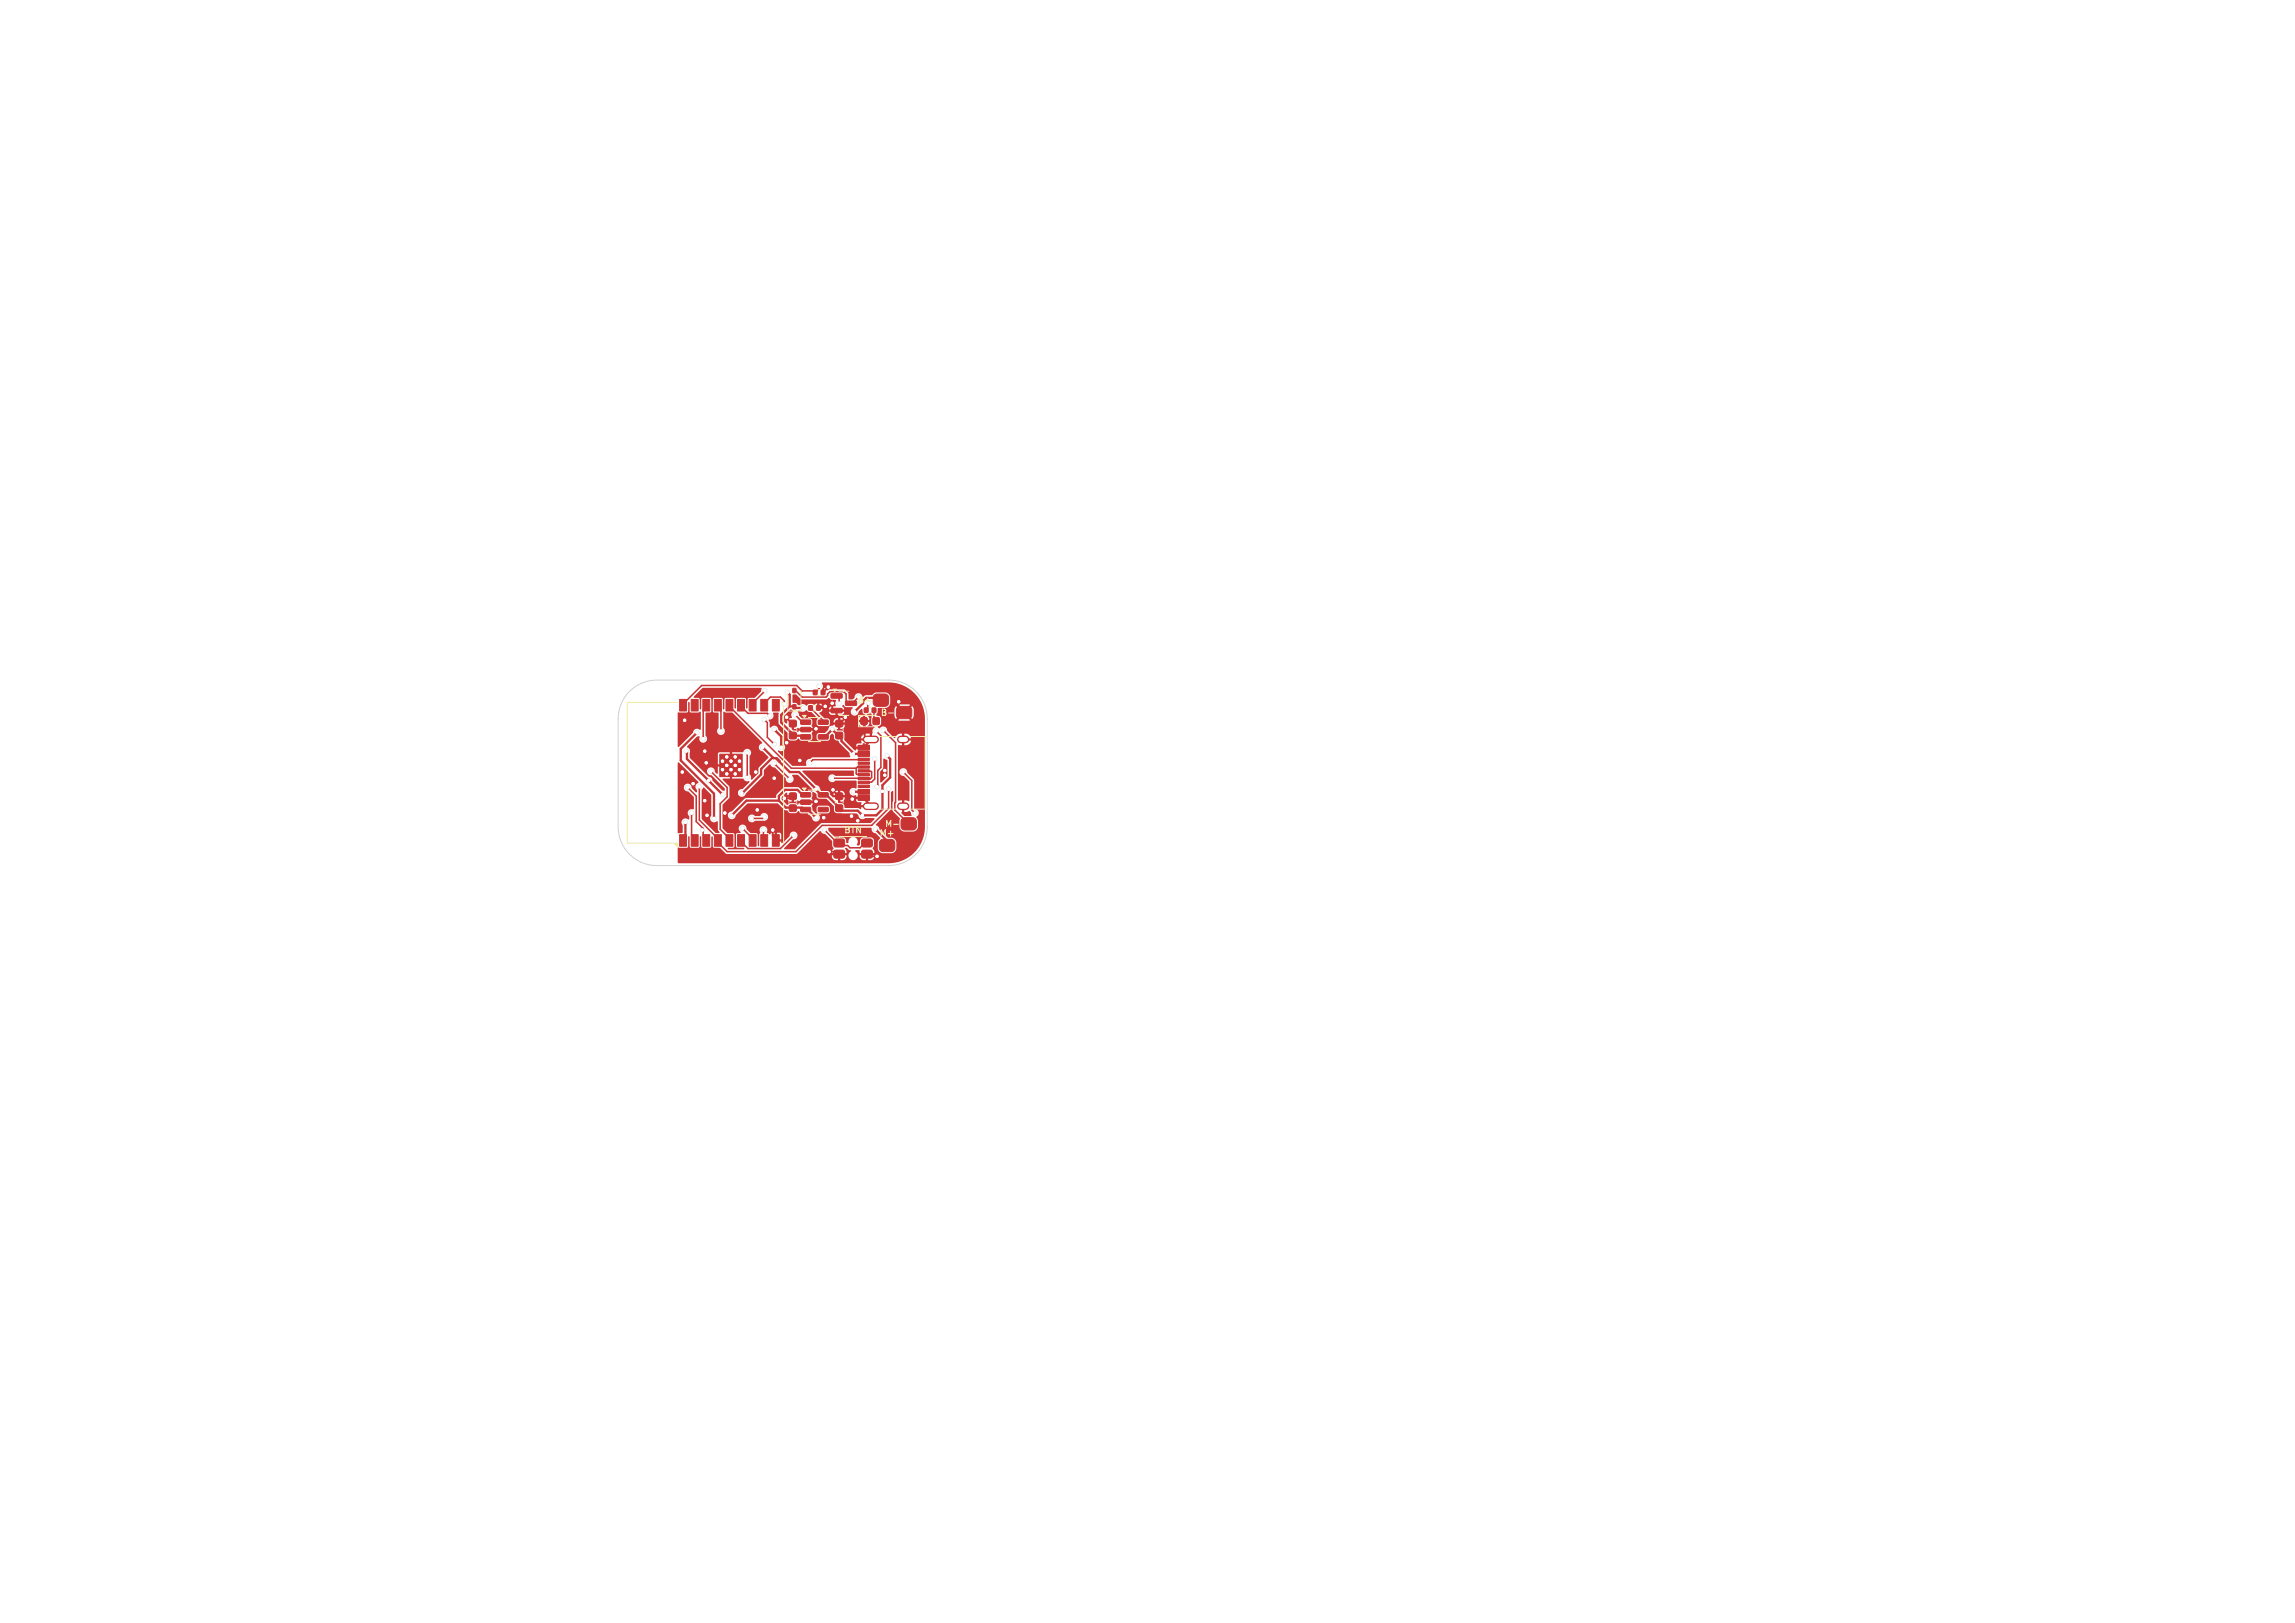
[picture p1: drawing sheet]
<svg xmlns="http://www.w3.org/2000/svg" width="297mm" height="210mm" viewBox="0 0 297 210" stroke-linecap="round" stroke-linejoin="round" font-family="sans-serif">
<defs><g id="words">
<text font-size="1.1" fill="#fff" x="110.9" y="91.2">B+</text>
<g font-size="1.1" fill="#f2eda1">
<text x="113.9" y="92.8">B-</text>
<text x="114.4" y="107.2">M-</text>
<text x="109.1" y="108">BTN</text>
<text x="113.7" y="108.4">M+</text>
</g>
</g></defs>
<g fill="#c83434" stroke="#c83434" stroke-width=".13">
<path d="M111.4 92.9h.8v.8h-.8z"/>
<path d="M113 92.9h.8v.8h-.8z"/>
<path d="M103.6 102.6h1.2l.1 .1v.4h-.1h-1.1l-.1-.1z"/>
<path d="M103.6 103.5h1.2l.1 .2v.3l-.1 .1h-1.1l-.1-.1z"/>
<path d="M103.6 104.5h1.2l.1 .1v.4l-.1 .1-1.1-.1-.1-.1z"/>
<path d="M105.9 104.5h1.2l.1 .1v.4l-.1 .1-1.1-.1-.1-.1z"/>
<path d="M105.9 102.6h1.2l.1 .1v.4h-.1h-1.1l-.1-.1z"/>
<path d="M113.9 108.7l.4-.1 1.2 .1 .3 .3-.1 1-.3 .2-1.3-.1-.2-.1-.1-.3v-.7z"/>
<path d="M116.7 105.9l.4-.1 1.3 .1 .2 .3-.1 1-.3 .2-1.4-.1-.1-.1-.1-.3v-.7z"/>
<path d="M104.7 91.3h.4v.6h-.4z"/>
<path d="M105.7 91.3h.4v.6h-.4z"/>
<path d="M102.6 91.2h.4v.5h-.4z"/>
<path d="M102.6 89.1h.4v.5h-.4z"/>
<path d="M102.2 94.8l.2-.1 .6 .1 .1 .2-.1 .6h-.2h-.6l-.1-.2z"/>
<path d="M102.2 93.2h.2h.6l.1 .2-.1 .6-.2 .1-.6-.1-.1-.2z"/>
<path d="M111.1 103h1.4v.5h-1.4z"/>
<path d="M111.1 102.1h1.4v.7h-1.4z"/>
<path d="M111.1 101.1h1.4v.3h-1.4z"/>
<path d="M111.1 100.1h1.4v.3h-1.4z"/>
<path d="M111.1 99.6h1.4v.3h-1.4z"/>
<path d="M111.1 98.6h1.4v.3h-1.4z"/>
<path d="M111.1 97.3h1.4v.5h-1.4z"/>
<path d="M111.1 96.4h1.4v.7h-1.4z"/>
<path d="M111.1 98.1h1.4v.3h-1.4z"/>
<path d="M111.1 99.1h1.4v.3h-1.4z"/>
<path d="M111.1 100.6h1.4v.3h-1.4z"/>
<path d="M111.1 101.6h1.4v.3h-1.4z"/>
<path d="M103.6 93.2h1.2l.1 .1v.4h-.1h-1.1l-.1-.1z"/>
<path d="M103.6 94.1h1.2l.1 .2v.3l-.1 .1h-1.1l-.1-.2z"/>
<path d="M103.6 95.1h1.2l.1 .1v.4l-.1 .1-1.1-.1-.1-.1z"/>
<path d="M105.9 95.1h1.2l.1 .1v.4l-.1 .1-1.1-.1-.1-.1z"/>
<path d="M105.9 93.2h1.2l.1 .1v.4h-.1h-1.1l-.1-.1z"/>
<path d="M108.2 94.8l.2-.1 .6 .1 .1 .2-.1 .6h-.2h-.6l-.1-.2z"/>
<path d="M108.2 93.2h.2h.6l.1 .2-.1 .6-.2 .1-.6-.1-.1-.2z"/>
<path d="M111.9 91.6h.4v.6h-.4z"/>
<path d="M112.9 91.6h.4v.6h-.4z"/>
<path d="M108.2 104.2l.2-.1 .6 .1 .1 .2-.1 .6h-.2h-.6l-.1-.2z"/>
<path d="M108.2 102.6h.2h.6l.1 .2-.1 .6-.2 .1-.6-.1-.1-.2z"/>
<path d="M108 108.6h.1h1.1l.1 .2-.1 .7-.1 .1-1.1-.1-.1-.1z"/>
<path d="M111.6 108.6h.2h1l.1 .2-.1 .7-.1 .1-1.1-.1-.1-.1z"/>
<path d="M108 110.1l.1-.1 1.1 .1 .1 .1-.1 .8h-.1h-1.1l-.1-.2z"/>
<path d="M111.6 110.1l.2-.1 1 .1 .1 .1-.1 .8h-.1h-1.1l-.1-.2z"/>
<path d="M102.2 104.2l.2-.1 .6 .1 .1 .2-.1 .6h-.2h-.6l-.1-.2z"/>
<path d="M102.2 102.6h.2h.6l.1 .2-.1 .6-.2 .1-.6-.1-.1-.2z"/>
<path d="M105.3 89.3h.4v.6h-.4z"/>
<path d="M106.3 89.3h.4v.6h-.4z"/>
<path d="M107.6 89.8h1.3l.1 .1v.4l-.2 .1-1.2-.1-.1-.1z"/>
<path d="M107.6 91.7h1.3l.1 .1v.4l-.2 .1-1.2-.1-.1-.1z"/>
<path d="M109.4 90.7h1.4l.1 .1v.4l-.2 .1h-1.2l-.1-.2z"/>
<path d="M88 108h.8v1.5h-.8z"/>
<path d="M89.4 108h1v1.5h-1z"/>
<path d="M91 108h.8v1.5h-.8z"/>
<path d="M92.4 108h1v1.5h-1z"/>
<path d="M94 108h.8v1.5h-.8z"/>
<path d="M95.4 108h1v1.5h-1z"/>
<path d="M97 108h.8v1.5h-.8z"/>
<path d="M98.4 108h1v1.5h-1z"/>
<path d="M100 108h.8v1.5h-.8z"/>
<path d="M100 90.5h.8v1.5h-.8z"/>
<path d="M98.4 90.5h1v1.5h-1z"/>
<path d="M97 90.5h.8v1.5h-.8z"/>
<path d="M95.4 90.5h1v1.5h-1z"/>
<path d="M94 90.5h.8v1.5h-.8z"/>
<path d="M92.4 90.5h1v1.5h-1z"/>
<path d="M91 90.5h.8v1.5h-.8z"/>
<path d="M89.4 90.5h1v1.5h-1z"/>
<path d="M88 90.5h.8v1.5h-.8z"/>
<path d="M93.1 97.6h3v2.9h-3z"/>
<path d="M113.1 89.9l.4-.1 1.3 .1 .2 .3-.1 .9-.3 .3-1.4-.1-.1-.2-.1-.2v-.7z"/>
<path d="M116.1 91.5l.4-.1 1.3 .1 .2 .3-.1 1-.3 .2-1.4-.1-.1-.1-.1-.3v-.7z"/>
<circle cx="94" cy="100.1" r=".3"/>
<circle cx="95.1" cy="100.1" r=".3"/>
<circle cx="93.5" cy="99.6" r=".3"/>
<circle cx="94.6" cy="99.6" r=".3"/>
<circle cx="95.7" cy="99.6" r=".3"/>
<circle cx="94" cy="99" r=".3"/>
<circle cx="95.1" cy="99" r=".3"/>
<circle cx="93.5" cy="98.5" r=".3"/>
<circle cx="94.6" cy="98.5" r=".3"/>
<circle cx="95.7" cy="98.5" r=".3"/>
<circle cx="94" cy="97.9" r=".3"/>
<circle cx="95.1" cy="97.9" r=".3"/>
</g>
<path d="M112.1 95.7h1.1M116.6 95.7h.6M112.1 104.3h1.1M116.6 104.3h.6" fill="none" stroke="#c83434" stroke-width="1"/>
<g fill="#ececec" stroke="#ececec" stroke-width=".13">
<circle cx="107.3" cy="110.2" r=".3"/>
<circle cx="106.6" cy="105.8" r=".3"/>
<circle cx="88.6" cy="93.2" r=".3"/>
<circle cx="91.2" cy="103.6" r=".3"/>
<circle cx="105.6" cy="94.3" r=".3"/>
<circle cx="91.2" cy="97.2" r=".3"/>
<circle cx="101.8" cy="92.8" r=".3"/>
<circle cx="101.5" cy="103.3" r=".3"/>
<circle cx="106.8" cy="91.4" r=".3"/>
<circle cx="89.7" cy="101.4" r=".3"/>
<circle cx="107.8" cy="102.2" r=".3"/>
<circle cx="98" cy="104.8" r=".3"/>
<circle cx="88.3" cy="99.9" r=".3"/>
<circle cx="111" cy="106.2" r=".3"/>
<circle cx="97.8" cy="99.9" r=".3"/>
<circle cx="103.5" cy="98.4" r=".3"/>
<circle cx="114.5" cy="100.3" r=".3"/>
<circle cx="114.5" cy="99.7" r=".3"/>
<circle cx="107.2" cy="88.9" r=".3"/>
<circle cx="93.8" cy="105.2" r=".3"/>
<circle cx="91.5" cy="105.5" r=".3"/>
<circle cx="100" cy="107.4" r=".3"/>
<circle cx="107.7" cy="91" r=".3"/>
<circle cx="109.4" cy="92.8" r=".3"/>
<circle cx="110.3" cy="103.4" r=".3"/>
<circle cx="116.3" cy="90.8" r=".3"/>
<circle cx="105.6" cy="103.7" r=".3"/>
<circle cx="91.4" cy="98.7" r=".3"/>
<circle cx="113.5" cy="110.8" r=".3"/>
<circle cx="101.8" cy="96.1" r=".3"/>
<circle cx="100.2" cy="100.7" r=".3"/>
<circle cx="110.2" cy="105.6" r=".3"/>
<circle cx="114.2" cy="102.4" r=".3"/>
<circle cx="101.1" cy="96.7" r=".3"/>
<circle cx="98.7" cy="96.7" r=".3"/>
<circle cx="96" cy="102.6" r=".3"/>
<circle cx="91.7" cy="101" r=".3"/>
<circle cx="111.6" cy="105.5" r=".3"/>
<circle cx="93.5" cy="102.8" r=".3"/>
<circle cx="88.7" cy="106.4" r=".3"/>
<circle cx="100.2" cy="94.4" r=".3"/>
<circle cx="88.8" cy="97.2" r=".3"/>
<circle cx="105.6" cy="102.1" r=".3"/>
<circle cx="114.8" cy="97.8" r=".3"/>
<circle cx="94.7" cy="105.5" r=".3"/>
<circle cx="90.2" cy="94.8" r=".3"/>
<circle cx="110.6" cy="92.1" r=".3"/>
<circle cx="103.9" cy="91.6" r=".3"/>
<circle cx="101.9" cy="89.6" r=".3"/>
<circle cx="92.4" cy="105.9" r=".3"/>
<circle cx="105.6" cy="105.8" r=".3"/>
<circle cx="113.3" cy="107.3" r=".3"/>
<circle cx="107.7" cy="94.4" r=".3"/>
<circle cx="110.4" cy="102.5" r=".3"/>
<circle cx="110.4" cy="97.5" r=".3"/>
<circle cx="113.5" cy="101.8" r=".3"/>
<circle cx="113.4" cy="94.6" r=".3"/>
<circle cx="99" cy="89.4" r=".3"/>
<circle cx="97.3" cy="105.9" r=".3"/>
<circle cx="98.8" cy="107.4" r=".3"/>
<circle cx="106.7" cy="107.4" r=".3"/>
<circle cx="98.9" cy="105.7" r=".3"/>
<circle cx="113.2" cy="98.2" r=".3"/>
<circle cx="104.8" cy="98.7" r=".3"/>
<circle cx="102.9" cy="92.5" r=".3"/>
<circle cx="89.5" cy="105.2" r=".3"/>
<circle cx="98.9" cy="93.1" r=".3"/>
<circle cx="100.2" cy="96.3" r=".3"/>
<circle cx="102.2" cy="100.8" r=".3"/>
<circle cx="101.5" cy="91.1" r=".3"/>
<circle cx="100.2" cy="98.8" r=".3"/>
<circle cx="91" cy="95.6" r=".3"/>
<circle cx="96.1" cy="107.2" r=".3"/>
<circle cx="102.7" cy="108.1" r=".3"/>
<circle cx="112.4" cy="91" r=".3"/>
<circle cx="111.1" cy="90.2" r=".3"/>
<circle cx="114.3" cy="94.5" r=".3"/>
<circle cx="106" cy="88.8" r=".3"/>
<circle cx="108.6" cy="91" r=".3"/>
<circle cx="96.7" cy="100.6" r=".3"/>
<circle cx="96.7" cy="97.4" r=".3"/>
<circle cx="89" cy="101.9" r=".3"/>
<circle cx="118.4" cy="105.2" r=".3"/>
<circle cx="116.9" cy="99.9" r=".3"/>
<circle cx="90.9" cy="107.4" r=".3"/>
<circle cx="115" cy="102.1" r=".3"/>
<circle cx="90.5" cy="101.8" r=".3"/>
<circle cx="92" cy="99.8" r=".3"/>
<circle cx="107.7" cy="100.7" r=".3"/>
<circle cx="99.6" cy="92.6" r=".3"/>
<circle cx="93.3" cy="94.6" r=".3"/>
</g>
<g fill="none" stroke="#c83434" stroke-width=".25">
<path d="M101.8 92.8l.4 .5M104.8 94.3h.8M106.1 91.4h.7M107.2 88.9l-.5 .5M107.7 91v.7M109.4 92.8l-.4 .5M111.9 93.7v1.6M116.3 90.8v.7M100 107.4v.7M101.5 103.3h.7M104.8 103.7h.8M107.3 110.2h.7"/>
<path d="M107.8 102.2l.4 .5M112.8 110.8h.7"/>
</g>
<g fill="none" stroke="#c83434" stroke-width=".3">
<path d="M88.8 97.2l.1 .1v.9l4.6 4.6M90.2 94.8l-2.1 2.1v1.5l4.3 4.3v3.2M98.7 96.7l1.4 1.4h.4v.1h.1v.1l.3 .2v.1l1.3 1.3h1.2l2.6 2.7M100 98l-1.5 1.5v.7l-2.4 2.4h-.1M100.2 94.4l.9 .9v1.4M101.9 89.6l.3 .3v1.5M102.2 91.4l-1.1 1.1v1l1.7 1.7h.9M102.2 91.4h.5M102.9 91.6h1M108.2 94.9l-.5-.5-.7 .7M108.9 95.5v.4l1.4 1.4M110.4 97.5h.9"/>
<path d="M111.7 91l-1.1 1.1M112.1 90.3h1M112.7 95.7l-.9 1.1M114.8 97.8l.4 .4v2.4l-1 1v3.1l-.8 .8h-1.8l-.6-.6h-2M88.7 106.4v1.7M100.8 103.6l.9 .9h2.1M100.8 103.6h-4.2l-1.9 1.9M103.7 102.7l-.5-.5h-1.6l-.8 .8v.6M104.8 105l.8 .8M107.1 103l1.2 1.2M110.4 102.4h.9M111.8 103.2l.9 1.1"/>
<path d="M113.3 107.3l1.4 1.4"/>
</g>
<g fill="none" stroke="#c83434" stroke-width=".2">
<path d="M91 91.9v3.7M92 99.8l2.1 2.1v1.2l-.9 .9v3.3l.8 .8M93.3 91.9v2.7M94.8 91.8l7.6 7.6h8.4M96.3 91.8l.5 .5h2.5l.3 .3M96.7 97.4v3.2M98.9 93.1l.4 .4v1.9l.9 .9M99 89.4l-1.2 1.2M99.3 90.6l.4-.4h1.3l.5 .5v.4M100.2 98.8l2 2M102.9 92.5l.8 .8M102.9 89.3l.9 .9h3.1l.2-.2v-.2l.3-.3h1.8l.3 .3v1"/>
<path d="M105.1 91.8l1.4 1.4M105.3 89.4h-1.5l-.7-.7h-12.3l-2 2M106 88.8v.3l-.3 .3M108.6 90.3v.7M110.8 99.4v.7l.1 .1h.3M111.1 90.2l-.6 .6M111.2 98.3h-6l-.4 .4M111.2 99.2h-.2l-.2 .2M112.3 91.1v.6M112.4 99.8h.3l.1 .1v.7l-.2 .2h-.2M113.1 92.1v.8M113.2 98.2v2.6l-.4 .4h-.4"/>
<path d="M113.4 94.6l.6 .6v4.1l-.4 .4v2l-.1 .1M114.3 94.5l1.6 1.6v7.7l-.1 .1v.9l1.1 1.1M116.9 99.9l1.1 1.1v3.8l.4 .4M89 101.9l1.1 1.1v3.3l.9 .9v.9M89.5 105.2v2.9M90.5 101.8v4.3l2 2M90.9 107.4h.1M96.1 107.2l.9 .9M98.8 107.4v.7M98.9 105.7l-.2 .2h-1.4M102.7 108.1l-1.7 1.7h-4.2l-.5-.5M106.7 107.4l1.3 1.3"/>
<path d="M107.7 100.7h3.5M109.2 109.4h.5l.3 .3h1.3l.3-.3M115 102.1v2.5l-2.2 2.2h-6.4l-3.4 3.4h-8.9l-.8-.8"/>
</g>
<g fill="#c83434">
<path d="M106.4 88.3h9l1.2 .3 .8 .4a4.7 4.7 0 0 1 2.3 4v14a4.7 4.7 0 0 1-4.7 4.7h-27.2l-.1-.1v-.8h20l.1 .4 .2 .1h1.1l.3-.1 .1-.5h-.7v.6h-.3v-.6h-.8v.1h-20v-1.1h1.2l.1-.1 .1-1.4 .1 .1 .1 1.3 .1 .1 1.1-.1 .1-1.4 .1 .1 .1 1.3 1.1 .1 .2-.2v-1.2l.1-.1 .1 1.4 .9 .1 .8 .8h9l.2-.1 2.9-2.8h.1a.59 .59 0 0 0 .6 .3l.9 .9v.6l.2 .4-.2 .2v.4h1.8v-.3l-.1-.3 .1-.1 .6 .3v.1a.61 .61 0 0 0-.1 1.1 .61 .61 0 0 0 1-.4h.2l.2 .4a2.28 2.28 0 0 0 1.6 0l.1-.5h-.7v.6h-.3v-.6h-.9v.1h-.2l-.1-.4-.2-.3 .1-.1h.4v.4h1.9v-.4l-.2-.2 .2-.4v-.7l-.1-.2-.3-.1h-1.2l-.2 .3v.6l-.3 .1-.1-.1a.61 .61 0 0 0-.4-1 .61 .61 0 0 0-.7 .7l-.2 .1-.1-.1a.51 .51 0 0 0-.4-.6l-1-.1-.9-.8v-.4h5.5l.1 .1a.55 .55 0 0 0 .5 .6l.6 .6-.3 .6v.8l.3 .5 .3 .1h1.2l.5-.3 .1-.3v-.8l-.1-.3-.5-.3h-.5l-1.1-1.1a.64 .64 0 0 0-.5-.6l2-2v-2.1l.2-.3 .1 .1-.1 2.5 1 1-.1 1.1a.67 .67 0 0 0 .6 .6h1.2l.5-.3 .1-.3v-.8l-.2-.4v-.1a.51 .51 0 0 0 .3-.7 .51 .51 0 0 0-.6-.3v-3.8l-.9-.9a.52 .52 0 0 0-.5-.6 .52 .52 0 0 0-.5 .5 .52 .52 0 0 0 .6 .5l.7 .7v2.5l-.1 .1-.6-.1v.4h-.3v-.4h-.4l-.1-.1v-7l.1-.1h.4v-.4h.3v.4h.5l.3-.3 .1-.3h-.5v-.3h.5a.76 .76 0 0 0-.9-.6v.5h-.3v-.5h-.2a1.06 1.06 0 0 0-.7 .6l-1-1a.52 .52 0 0 0-.4-.5 .52 .52 0 0 0-.6 .3l-.2-.3 .3-.2 .1-.6h3.8l-.8-.8-.8 .8h-2.2a.54 .54 0 0 0-.6-.6h2.4l.2 .4 .8-.8h.4l.8 .8 .2-.3v-1l-.2-.3-.8 .8h-.4l-.8-.8-.2 .3v.9h-2.4l.2-1h1l.3-.1 .2-.3h1.1l.8 .8 .8-.8h-2.7v-1.2l-.2-.3-.3-.1h-1.2l-.5 .3-.9 .1-.3 .2-.1-.1a.52 .52 0 0 0-.6-.4 .52 .52 0 0 0-.4 .6l-.2 .2h-.6v-.8l-.5-.5h-1.9l-.3 .1-.4-.3-.1 .7h-.2v-.5l.1-.4z"/>
<path d="M89.8 90.1l1.2-1.1h7.5v.5l-.8 .8-.9 .1-.1 1.3-.1-.1v-1.1l-.2-.2-1.1 .1-.1 1.3-.1-.1-.1-1.2-1.1-.1-.2 .2v1.3l-.1-.1-.1-1.3h-1.2v1.7l.1 .1 .6 .1v1.9a.51 .51 0 0 0-.1 .8 .51 .51 0 0 0 .8-.1 .51 .51 0 0 0-.1-.7v-2.1l1.2 .1 3.8 3.8v.2a.52 .52 0 0 0-.4 .6 .52 .52 0 0 0 .5 .4l.8 .8-1.3 1.3-.1 .8-.8 .8-.1-.1v-.3l-.2-.4v-2.3a.53 .53 0 0 0-.1-.9 .53 .53 0 0 0-.8 .4h-1.4v.8l.2-.2a.18 .18 0 0 0 .3 .2 .18 .18 0 0 0 .1-.2l-.2-.1-.2 .1 .3-.1 .7 .7-.5 .5 .5 .6-.7 .7h-.1l-.1-.2a.16 .16 0 0 0 .2 .2 .16 .16 0 0 0 .1-.3 .16 .16 0 0 0-.3 .1h-.1l-.2-.1v.7l1.5 .1a.62 .62 0 0 0 .8 .3v.1l-.9 .9a.52 .52 0 0 0-.6 .4 .52 .52 0 0 0 .4 .6 .52 .52 0 0 0 .6-.4l2.2-2.2 .2-.2v-.7l.7-.7 .4 .4h.3l1.4 1.4a.52 .52 0 0 0 .7 .6 .52 .52 0 0 0 .1-.9l.1-.1h.7l1.8 1.8v.1a.11 .11 0 0 1 0 .2 .11 .11 0 0 1-.1 0l-1.1-.1-.6-.5-1.8 .1-1 .9-.1 .4-3.9 .1-1.8 1.7a.51 .51 0 0 0-.5 .6 .51 .51 0 0 0 .8 .3h1.8v.1a.54 .54 0 0 0 .9 .2h1.1a.52 .52 0 0 0 .6-.4 .52 .52 0 0 0-.4-.6 .52 .52 0 0 0-.6 .4h-.7a.5 .5 0 0 0-.6-.2 .5 .5 0 0 0-.3 .5h-1.8l.2-.4 1.6-1.5h3.8l.9 .8 .4 .1 .3 .3h.8l.3-.3 .3 .3 1 .1 .5 .5a.52 .52 0 0 0 .7 .5 .52 .52 0 0 0 .1-.9l.1-.1 1.3-.1 .1-.3-.1-.5-.2-.2-1.2 .1-.2 .2v.6a.12 .12 0 0 1 .1 .2 .12 .12 0 0 1-.2 0l-.5-.5-.1-.5 .2-.3h-1.8l-.2 .1-.2-.2h-.7l-.4 .2-.7-.6v-.2h.7l.2 .4h.3v-.5h-.5v.1h-.7v-.1l.6-.6h.1v.3h.8l.1 .8 .4-.1 .2 .1h1.8v-.2a.33 .33 0 0 1-.1-.5v-.5h.2a.54 .54 0 0 1 .4 .6l.2 .2 1.1 .1 .9 .9v.6l.3 .3 2.6 .1 .3 .2a.53 .53 0 0 0 .3 .5 .53 .53 0 0 0 .6-.1h1.1l.1 .1-.5 .5h-6.4l-3.4 3.4h-1.4v-.2l1.1-1.1a.52 .52 0 0 0 .6-.5 .52 .52 0 0 0-.5-.5 .52 .52 0 0 0-.5 .6l-1 .9-.1-.2h-.8l-.1-.1v-.2h.9l-.1-.8h-.5v.8h-.3v-.8h-.3l-.3 .2-.3-.2-.1-.1a.51 .51 0 0 0-.4-.8 .51 .51 0 0 0-.4 .8l-.2 .3v1.4l-.1 .1v-.1l-.1-1.5-.9-.1-.5-.5a.52 .52 0 0 0-.7-.6 .52 .52 0 0 0 0 1l-.1 .1h-.4l-.1 .1v1.7l.1 .1h.8l.1 .1-2.1 .1v-.2h.7l.1-.1 .1-1.6-.2-.2h-.8l-.6-.7v-2.9l.9-1.1v-1.3l-.9-.9 .1-.2h.8v-.7l-.3 .3-.2-.2a.16 .16 0 0 0 .2 .2 .16 .16 0 0 0 .1-.3 .16 .16 0 0 0-.3 .1h-.1l-.5-.5a.19 .19 0 0 0 .2 .1 .19 .19 0 0 0 .2-.1l.4 .3 .3-.3a.22 .22 0 0 0 .2 .1 .22 .22 0 0 0 .2-.1l.3 .3 .4-.3a.18 .18 0 0 0 .2 .1 .18 .18 0 0 0 .1-.2l-.1-.1-.2 .2-.4-.3-.3 .3a.19 .19 0 0 0-.2-.2 .19 .19 0 0 0-.2 .2l-.3-.3-.4 .3a.19 .19 0 0 0-.2-.2 .19 .19 0 0 0-.2 .2l.4-.4h-.8v.9h-.1l-.3-.2a.52 .52 0 0 0-.5-.6 .52 .52 0 0 0-.5 .5 .52 .52 0 0 0 .6 .5l1.7 1.7v.3h-.3l-1.3-1.3a.6 .6 0 0 0-.5-.5l-1.5-1.5h3.7l.1 .2h.4h-.3l.1-.2-.1-.1h.3h-.4l-.1 .1h-3.7l-.1-.1h4.6v.3l.3-.2a.16 .16 0 0 0 .2 .2 .16 .16 0 0 0 .1-.3 .16 .16 0 0 0-.3 .1h-.1l-.2-.1h-1l-.4-.4a.19 .19 0 0 0 .2 .1 .19 .19 0 0 0 .2-.1l.4 .3 .3-.3a.22 .22 0 0 0 .2 .1 .22 .22 0 0 0 .2-.1l.3 .3 .4-.3a.18 .18 0 0 0 .2 .1 .18 .18 0 0 0 .1-.2l-.1-.1-.2 .2-.4-.3-.3 .3a.19 .19 0 0 0-.2-.2 .19 .19 0 0 0-.2 .2l-.3-.3-.4 .3a.19 .19 0 0 0-.2-.2 .19 .19 0 0 0-.2 .2l.6-.6a.16 .16 0 0 0 .2 .2 .16 .16 0 0 0 .1-.3 .16 .16 0 0 0-.3 .1h-.1l.3-.1 .3 .3v-.8l-1.4 .1-.1 1.5h-2.8l-.8-.8v-.7a.62 .62 0 0 0-.4-.8l1.3-1.3h.3a.53 .53 0 0 0 .3 .8 .53 .53 0 0 0 .7-.5l-.2-.5v-2.8l.1-.1h.5l.1-.1v-1.7l-.1-.1-1.1 .1-.1 1.3-.1 .1v-.1l-.1-1.3-.1-.1h-.6z"/>
<path d="M87.7 98.7h.2l2.5 2.5v.1a.53 .53 0 0 0-.2 .9v.2l-.1 .1-.6-.5a.52 .52 0 0 0-.5-.6 .52 .52 0 0 0-.5 .5 .52 .52 0 0 0 .6 .5l.7 .7v1.6a.57 .57 0 0 0-.6 .1 .57 .57 0 0 0-.1 .6l.1 .2-.1 .4a.54 .54 0 0 0-.7 0 .54 .54 0 0 0-.1 .8v1h-.6z"/>
<path d="M91 101.9h.1l.9 1v2.6a.53 .53 0 0 0 0 .8 .53 .53 0 0 0 .8 0l.1 .1v1l.2 .3-.1 .1h-.4l-1.8-1.8v-3.7z"/>
<path d="M116.7 104.6h.3v.5l.7-.2 .2 .2v.5h-.9l-.4-.4 .1-.1z"/>
<path d="M103.8 99.8l6.6-.1 .1 .1v.5v.1h-2.4a.52 .52 0 0 0-.7-.1 .52 .52 0 0 0 0 .8 .52 .52 0 0 0 .7-.1h2.7v1a.54 .54 0 0 0-.9 .4 .54 .54 0 0 0 .9 .5v.2h.8l.1-.1h.2v.4h-1.1v.2l.2 .2h.5l-.1 .4h.5v.3h-.5a.13 .13 0 0 1 .1 .2 .13 .13 0 0 1-.2 0l-.3-.2h-1.6h-.1a.46 .46 0 0 0-.4-.6h-.4v-.2a.6 .6 0 0 0 .8-.5h-.5v.5h-.3v-.5h-.7l-.3-.3h1.8a.49 .49 0 0 0-.5-.6v.6h-.3v-.6a.49 .49 0 0 0-.6 .6h-.4l-.1-.1a.35 .35 0 0 0-.3-.5h-.8l-.2-.1a.53 .53 0 0 0-.5-.6l-1.7-1.7z"/>
<path d="M114.3 98.2h.1l.4 .2v2l-.8 .9-.1-.1v-1.3l.4-.5z"/>
<path d="M100.1 92.2l.7 .1v1.3l1.1 1.2v.7l.2 .2 .9 .1 .3-.2 .3 .2h1.3l.2-.2v-.5a.25 .25 0 0 1 .1-.4v-.2h-1.8l-.2 .2-.2-.2h-.4l-.1-.2-.1-.7 .1-.1h.2l.1 .8 .4-.1 .2 .1h1.8v-.2a.33 .33 0 0 1-.1-.5v-.4l-.1-.2-1.2-.1-.4-.3-.2-.5 .1-.1h.3a.62 .62 0 0 0 .8-.1l.3 .2h.3l.8 .8-.1 .7 .1 .3h1.5l.1 .1-.2 .4-.4 .4-.9 .1-.2 .1v.7l.3 .2 1.2-.1 .2-.2v-.4l.3-.3 .2 .2v.3a.63 .63 0 0 0 .6 .5l.1 .2 1.3 1.3 .1 .5v.1h-4.8l-.3 .2a.56 .56 0 0 0-.5 .2 .56 .56 0 0 0 0 .6l-.1 .1h-1.8l-1.8-1.9a.22 .22 0 0 1 .3 0 .53 .53 0 0 0 .6-.3 .53 .53 0 0 0-.1-.6l-.1-1.1-.7-.8a.52 .52 0 0 0-.4-.5 .52 .52 0 0 0-.6 .3l-.1-.1-.1-1a.54 .54 0 0 0 .5-.2 .54 .54 0 0 0 0-.6z"/>
<path d="M102.6 89.9h.4l.7 .6h3.2l.4-.2 .3 .2 .6 .1-.1 .8h-.6l-.2 .2v.2h1.9l-.1-.3a.13 .13 0 0 1-.1-.2 .13 .13 0 0 1 .1-.1 .14 .14 0 0 1 .2 .2l.2 .1h.8l.1 .1a.52 .52 0 0 0 0 .9 .52 .52 0 0 0 .7-.4l.4-.4 .1 .1 .1 .5 .3 .2v.6h.5v-.3l-.2-.2a.11 .11 0 0 1-.1-.1 .11 .11 0 0 1 .1-.1l.3-.2 .2 .2v1.3l.1 .2 .3 .1v.1a.65 .65 0 0 0-.3 .8l-.1 .5h-.3v-.5a.88 .88 0 0 0-1.1 .6h.5v.3h-.5l.1 .4h-.5l-.2 .2v.2h.8l.1-.4h.1l.1 .1v.6h-1.1v.2h-.2l-1.3-1.3-.1-1.1-.2-.2h-.7v-.2a.83 .83 0 0 0 1-.3v-.2h-.5v.5h-.3v-.5h-.6l-.1 .1-.4 .1-.1-.1 .1-.3h3.7a.65 .65 0 0 0 .9 .4 .48 .48 0 0 0 .5-.6h-.5v.6h-.3v-.6h-.6v.2h-3.7v-.1h1.9v-.4h2.4v-.5a.48 .48 0 0 0-.6 .5h-1.8l-.2-.1-.3-.1v.6h-.3l-.1-.6a.49 .49 0 0 0-.5 .6h-.5v-.3l-.1-.2-.6-.1-.7-.7 .2-.1h1.1v.2l.2 .2h1.4l.3-.2v-.2h-.8v.4h-.3v-.4h-1.9l.2-.1v-.3h-.5h-.1v-.3h.6v-.2l-.2-.2h-.1v.4h-.3v-.4l-.4 .2-.3-.1h-.4l-.3 .2h-.1a.5 .5 0 0 0-.7-.1h-.3l-.3-.2-.4-.1z"/>
<path d="M87.7 92.2l1.3-.1 .1-1.2 .1-.1 .1 1.3 1.1 .1 .3-.1v2.2l-.1 .1a.57 .57 0 0 0-.6-.1 .57 .57 0 0 0-.3 .5l-1.8 1.8h-.2z"/>
<path d="M101.9 92.2l.4-.4 .3 .2a.6 .6 0 0 0-.1 .8v.1a.59 .59 0 0 0-.6 .7h-.2l-.2-.3v-.6z"/>
</g>
<g fill="#fff" stroke="#fff" stroke-width=".13">
<circle cx="107.3" cy="110.2" r=".15"/>
<circle cx="106.6" cy="105.8" r=".15"/>
<circle cx="88.6" cy="93.2" r=".15"/>
<circle cx="91.2" cy="103.6" r=".15"/>
<circle cx="105.6" cy="94.3" r=".15"/>
<circle cx="91.2" cy="97.2" r=".15"/>
<circle cx="101.8" cy="92.8" r=".15"/>
<circle cx="101.5" cy="103.3" r=".15"/>
<circle cx="106.8" cy="91.4" r=".15"/>
<circle cx="89.7" cy="101.4" r=".15"/>
<circle cx="107.8" cy="102.2" r=".15"/>
<circle cx="98" cy="104.8" r=".15"/>
<circle cx="88.3" cy="99.9" r=".15"/>
<circle cx="111" cy="106.2" r=".15"/>
<circle cx="97.8" cy="99.9" r=".15"/>
<circle cx="103.5" cy="98.4" r=".15"/>
<circle cx="114.5" cy="100.3" r=".15"/>
<circle cx="114.5" cy="99.7" r=".15"/>
<circle cx="107.2" cy="88.9" r=".15"/>
<circle cx="93.8" cy="105.2" r=".15"/>
<circle cx="91.5" cy="105.5" r=".15"/>
<circle cx="100" cy="107.4" r=".15"/>
<circle cx="107.7" cy="91" r=".15"/>
<circle cx="109.4" cy="92.8" r=".15"/>
<circle cx="110.3" cy="103.4" r=".15"/>
<circle cx="116.3" cy="90.8" r=".15"/>
<circle cx="105.6" cy="103.7" r=".15"/>
<circle cx="91.4" cy="98.7" r=".15"/>
<circle cx="113.5" cy="110.8" r=".15"/>
<circle cx="101.8" cy="96.1" r=".15"/>
<circle cx="100.2" cy="100.7" r=".15"/>
<circle cx="110.2" cy="105.6" r=".15"/>
<circle cx="114.2" cy="102.4" r=".15"/>
<circle cx="101.1" cy="96.7" r=".15"/>
<circle cx="98.7" cy="96.7" r=".15"/>
<circle cx="96" cy="102.6" r=".15"/>
<circle cx="91.7" cy="101" r=".15"/>
<circle cx="111.6" cy="105.5" r=".15"/>
<circle cx="93.5" cy="102.8" r=".15"/>
<circle cx="88.7" cy="106.4" r=".15"/>
<circle cx="100.2" cy="94.4" r=".15"/>
<circle cx="88.8" cy="97.2" r=".15"/>
<circle cx="105.6" cy="102.1" r=".15"/>
<circle cx="114.8" cy="97.8" r=".15"/>
<circle cx="94.7" cy="105.5" r=".15"/>
<circle cx="90.2" cy="94.8" r=".15"/>
<circle cx="110.6" cy="92.1" r=".15"/>
<circle cx="103.9" cy="91.6" r=".15"/>
<circle cx="101.9" cy="89.6" r=".15"/>
<circle cx="92.4" cy="105.9" r=".15"/>
<circle cx="105.6" cy="105.8" r=".15"/>
<circle cx="113.3" cy="107.3" r=".15"/>
<circle cx="107.7" cy="94.4" r=".15"/>
<circle cx="110.4" cy="102.4" r=".15"/>
<circle cx="110.4" cy="97.6" r=".15"/>
<circle cx="113.5" cy="101.8" r=".15"/>
<circle cx="113.4" cy="94.6" r=".15"/>
<circle cx="99" cy="89.4" r=".15"/>
<circle cx="97.3" cy="105.9" r=".15"/>
<circle cx="98.8" cy="107.4" r=".15"/>
<circle cx="106.7" cy="107.4" r=".15"/>
<circle cx="98.9" cy="105.7" r=".15"/>
<circle cx="113.2" cy="98.2" r=".15"/>
<circle cx="104.8" cy="98.7" r=".15"/>
<circle cx="102.9" cy="92.5" r=".15"/>
<circle cx="89.5" cy="105.2" r=".15"/>
<circle cx="98.9" cy="93.1" r=".15"/>
<circle cx="100.2" cy="96.3" r=".15"/>
<circle cx="102.2" cy="100.8" r=".15"/>
<circle cx="101.5" cy="91.1" r=".15"/>
<circle cx="100.2" cy="98.8" r=".15"/>
<circle cx="91" cy="95.6" r=".15"/>
<circle cx="96.1" cy="107.2" r=".15"/>
<circle cx="102.7" cy="108.1" r=".15"/>
<circle cx="114.3" cy="94.5" r=".15"/>
<circle cx="106" cy="88.8" r=".15"/>
<circle cx="108.6" cy="91" r=".15"/>
<circle cx="96.7" cy="100.6" r=".15"/>
<circle cx="96.7" cy="97.4" r=".15"/>
<circle cx="89" cy="101.9" r=".15"/>
<circle cx="118.4" cy="105.2" r=".15"/>
<circle cx="116.9" cy="99.9" r=".15"/>
<circle cx="90.9" cy="107.4" r=".15"/>
<circle cx="115" cy="102.1" r=".15"/>
<circle cx="90.5" cy="101.8" r=".15"/>
<circle cx="92" cy="99.8" r=".15"/>
<circle cx="107.7" cy="100.7" r=".15"/>
<circle cx="99.6" cy="92.6" r=".15"/>
<circle cx="93.3" cy="94.6" r=".15"/>
<circle cx="113.2" cy="102.9" r=".32"/>
<circle cx="113.2" cy="97.1" r=".32"/>
<circle cx="110.4" cy="108.9" r=".35"/>
<circle cx="110.4" cy="110.7" r=".35"/>
<circle cx="94.1" cy="100.1" r=".15"/>
<circle cx="95.2" cy="100.1" r=".15"/>
<circle cx="93.5" cy="99.6" r=".15"/>
<circle cx="94.6" cy="99.6" r=".15"/>
<circle cx="95.7" cy="99.6" r=".15"/>
<circle cx="94" cy="99" r=".15"/>
<circle cx="95.2" cy="99" r=".15"/>
<circle cx="93.5" cy="98.5" r=".15"/>
<circle cx="94.6" cy="98.5" r=".15"/>
<circle cx="95.7" cy="98.5" r=".15"/>
<circle cx="94" cy="97.9" r=".15"/>
<circle cx="95.2" cy="97.9" r=".15"/>
</g>
<path d="M112.1 95.7h1.1M116.6 95.7h.6M112.1 104.3h1.1M116.6 104.3h.6" fill="none" stroke="#fff" stroke-width=".6"/>
<path d="M112 90.7h.6M115 92.3h.6M115.7 106.7h.6" fill="none" stroke="#f2eda1" stroke-width=".15"/>
<g fill="none" stroke="#f2eda1" stroke-width=".13">
<path d="M87.7 90.9h-6.5v18.2h5.8M101.1 90.9h.3v18.2h-.3M102 89.4v2.6h1.7v-2.6M102.1 94.3v.2M103.1 94.3v.2M104.6 92.8h1.6M104.6 96h1.6M105.2 91.2h.4M105.2 92h.4M105.8 89.2h.4M105.8 90h.4M108.1 94.3v.2"/>
<path d="M108.5 92.6h1.3M108.5 89.4h1.3M109.1 94.3v.2M112.4 91.5h.4M112.4 92.3h.4M113.4 92.6h-2.3v1.4h2.3M113.9 95.3h2M117.8 95.3h1.9v9.4h-1.9M102.1 103.7v.2M103.1 103.7v.2M104.6 102.2h1.6M104.6 105.4h1.6"/>
<path d="M108.1 103.7v.2M109.1 103.7v.2M112.1 108.2l-4.3 .1M113.9 104.7h2"/>
</g>
<g fill="#f2eda1" stroke="#f2eda1" stroke-width=".13">
<path d="M103.9 102h.4l-.2 .3z"/>
<path d="M103.9 92.6h.4l-.2 .3z"/>
<path d="M107.8 89.2h.5l-.3 .3z"/>
<path d="M87.2 109.1h.5v.5z"/>
</g>
<path d="M81.5 89.4a5 5 0 0 1 3.5-1.4h30a5 5 0 0 1 5 5v14a5 5 0 0 1-5 5h-30a5 5 0 0 1-5-5v-14a5 5 0 0 1 1.5-3.6z" fill="none" stroke="#d0d2cd" stroke-width=".13"/>
<use href="#words"/>
</svg>
